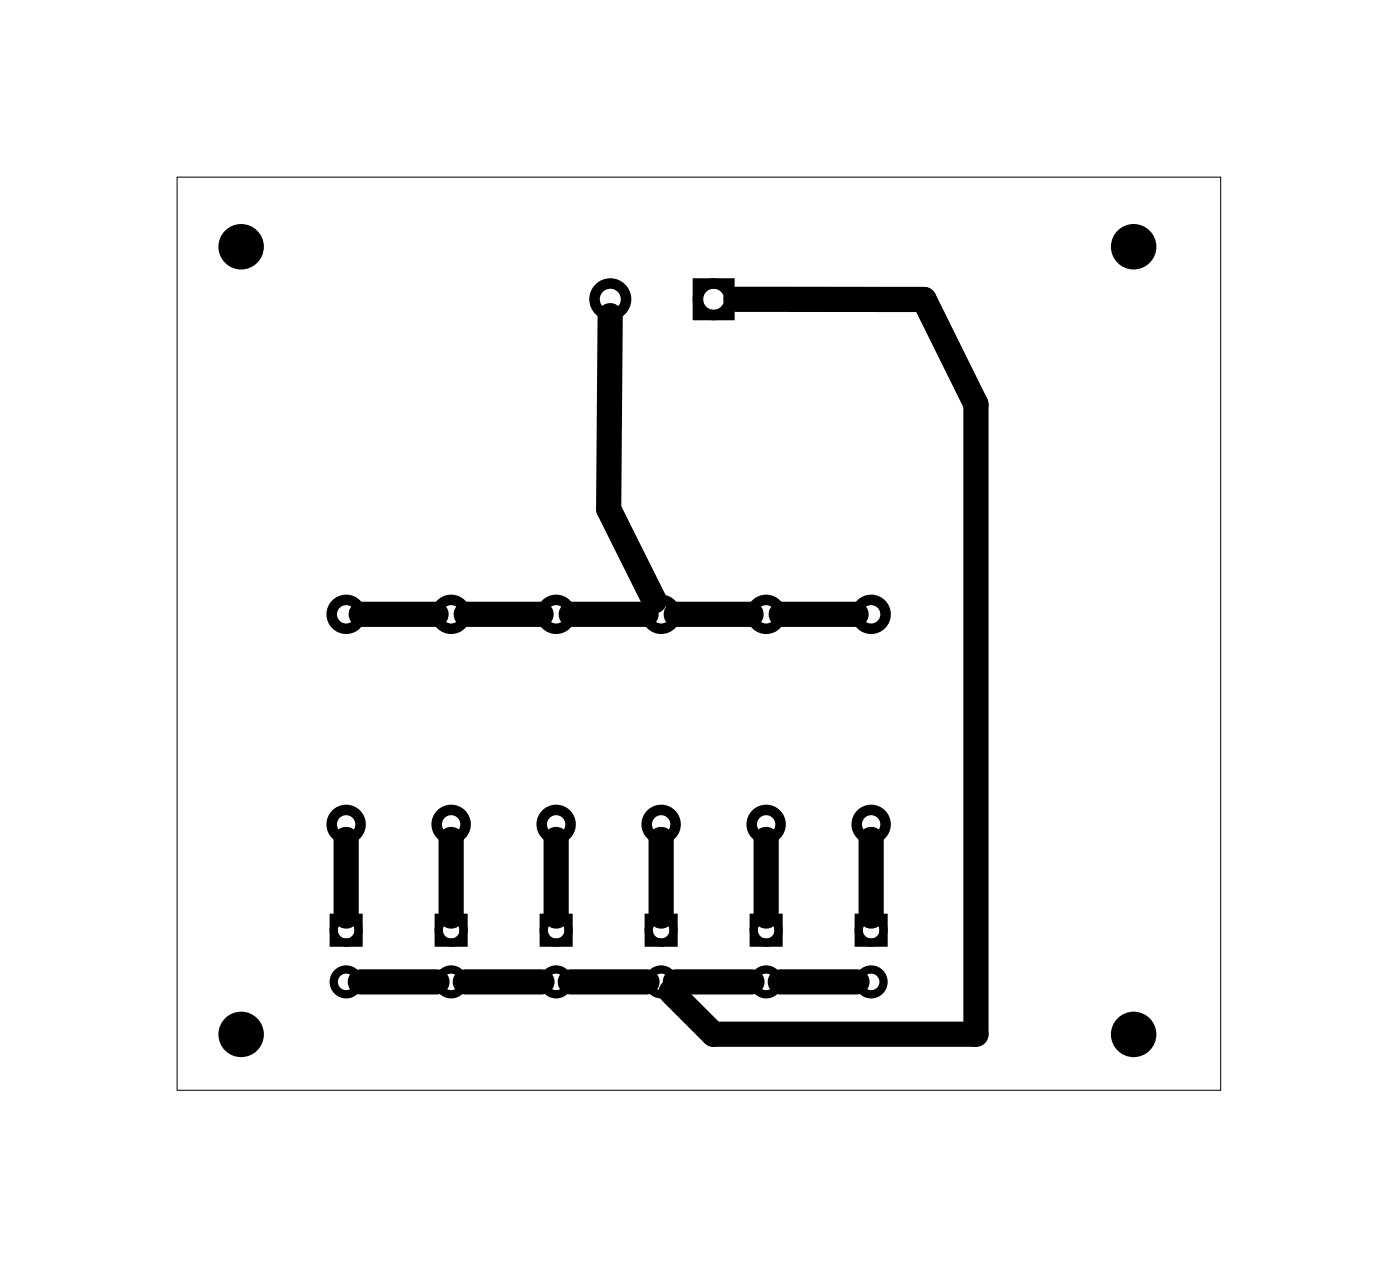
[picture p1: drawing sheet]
<svg xmlns="http://www.w3.org/2000/svg" width="68mm" height="61mm" viewBox="0 0 68 61" stroke-linecap="round" stroke-linejoin="round" font-family="sans-serif">
<path d="M8.6 8.6h50.5v44.1h-50.5z" fill="none" stroke="#000" stroke-width=".05"/>
<g fill="none" stroke="#000" stroke-width=".4">
<path d="M16.1 44.4h1.2v1.2h-1.2zM21.2 44.4h1.2v1.2h-1.2zM26.3 44.4h1.2v1.2h-1.2zM31.4 44.4h1.2v1.2h-1.2zM36.5 44.4h1.2v1.2h-1.2zM41.5 44.4h1.2v1.2h-1.2z"/>
<circle cx="16.7" cy="47.5" r=".6"/>
<circle cx="16.7" cy="45" r=".6"/>
<circle cx="21.8" cy="47.5" r=".6"/>
<circle cx="21.8" cy="45" r=".6"/>
<circle cx="26.9" cy="47.5" r=".6"/>
<circle cx="26.9" cy="45" r=".6"/>
<circle cx="32" cy="47.5" r=".6"/>
<circle cx="32" cy="45" r=".6"/>
<circle cx="37.1" cy="47.5" r=".6"/>
<circle cx="37.1" cy="45" r=".6"/>
<circle cx="42.1" cy="47.5" r=".6"/>
<circle cx="42.1" cy="45" r=".6"/>
</g>
<g fill="none" stroke="#000" stroke-width=".51">
<path d="M33.8 13.7h1.5v1.5h-1.5z"/>
<circle cx="29.5" cy="14.5" r=".76"/>
<circle cx="34.5" cy="14.5" r=".76"/>
<circle cx="16.7" cy="29.7" r=".7"/>
<circle cx="16.7" cy="39.9" r=".7"/>
<circle cx="21.8" cy="29.7" r=".7"/>
<circle cx="21.8" cy="39.9" r=".7"/>
<circle cx="26.9" cy="29.7" r=".7"/>
<circle cx="26.9" cy="39.9" r=".7"/>
<circle cx="32" cy="29.7" r=".7"/>
<circle cx="32" cy="39.9" r=".7"/>
<circle cx="37.1" cy="29.7" r=".7"/>
<circle cx="37.1" cy="39.9" r=".7"/>
<circle cx="42.1" cy="29.7" r=".7"/>
<circle cx="42.1" cy="39.9" r=".7"/>
</g>
<g fill="#000">
<circle cx="11.7" cy="11.9" r="1.1"/>
<circle cx="54.8" cy="11.9" r="1.1"/>
<circle cx="11.7" cy="50" r="1.1"/>
<circle cx="54.8" cy="50" r="1.1"/>
</g>
<g fill="none" stroke="#000" stroke-width="1.2">
<path d="M29.5 15.3l-.1 9.3 2.3 4.5M35.6 14.5h9.1l2.5 5.1v30.4h-12.7l-2-2M17.5 29.7h3.6M22.6 29.7h3.6M27.6 29.7h3.7M32.7 29.7h3.6M37.8 29.7h3.6M16.7 40.6v3.7M17.4 47.5h3.7M21.8 40.6v3.7M22.5 47.5h3.7M26.9 40.6v3.7"/>
<path d="M27.6 47.5h3.7M32 40.6v3.7M32.7 47.5h3.7M37.1 40.6v3.7M37.7 47.5h3.8M42.1 40.6v3.7"/>
</g>
</svg>
